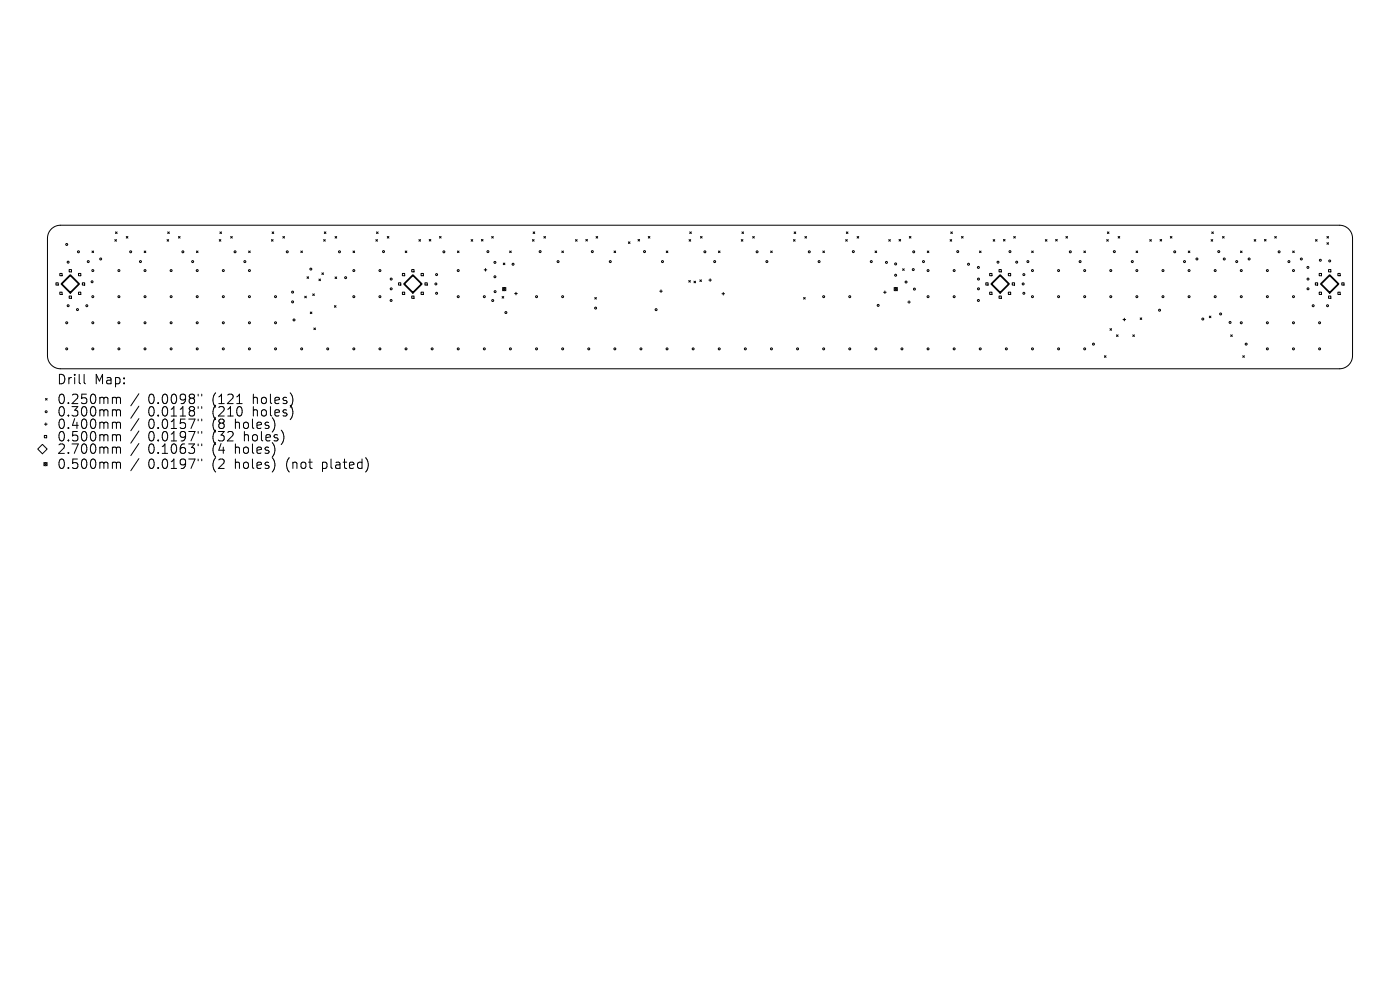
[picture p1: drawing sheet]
<svg xmlns="http://www.w3.org/2000/svg" width="297mm" height="210mm" viewBox="0 0 297 210" stroke-linecap="round" stroke-linejoin="round" font-family="sans-serif">
<defs><g id="words">
<g font-size="2.8">
<text x="12" y="81.8">Drill</text>
<text x="20" y="81.8">Map:</text>
<text x="12" y="86">0.250mm</text>
<text x="12" y="88.6">0.300mm</text>
<text x="31.4" y="86">0.0098&quot;</text>
<text x="31.4" y="88.6">0.0118&quot;</text>
<text x="45.2" y="86">(121</text>
<text x="45.2" y="88.6">(210</text>
<text x="53.9" y="86">holes)</text>
<text x="53.9" y="88.6">holes)</text>
<text x="12" y="91.3">0.400mm</text>
<text x="12" y="93.9">0.500mm</text>
<text x="31.4" y="91.3">0.0157&quot;</text>
<text x="31.4" y="93.9">0.0197&quot;</text>
<text x="45.2" y="91.3">(8</text>
<text x="45.2" y="93.9">(32</text>
<text x="50.1" y="91.3">holes)</text>
<text x="52" y="93.9">holes)</text>
<text x="12" y="96.6">2.700mm</text>
<text x="12" y="99.8">0.500mm</text>
<text x="31.4" y="96.6">0.1063&quot;</text>
<text x="31.4" y="99.8">0.0197&quot;</text>
<text x="45.2" y="96.6">(4</text>
<text x="45.2" y="99.8">(2</text>
<text x="50.1" y="96.6">holes)</text>
<text x="50.1" y="99.8">holes)</text>
<text x="61.2" y="99.8">(not</text>
<text x="69" y="99.8">plated)</text>
</g>
</g></defs>
<g fill="none" stroke="#000" stroke-width=".21">
<path d="M10.7 48.7l1-.7 1.1-.2h271.4a2.77 2.77 0 0 1 2.7 2.7v25a2.77 2.77 0 0 1-2.7 2.7h-271.4a2.77 2.77 0 0 1-2.7-2.7v-25l.1-.7zM11.9 60h.5v.5h-.5zM12.7 58h.5v.5h-.5zM14.7 57.2h.5v.5h-.5zM16.7 58h.4v.5h-.4zM17.5 60h.5v.5h-.5zM19.5 53.2l.4 .4M19.9 53.2l-.4 .4M24.4 50.8l.3 .4M24.5 49.2l.3 .3M24.7 50.8l-.3 .4M24.8 49.2l-.3 .3"/>
<path d="M26.8 50.2l.3 .3M27.1 50.2l-.3 .3M30.6 53.2l.3 .4M30.9 53.2l-.3 .4M35.4 50.8l.4 .4M35.6 49.2l.3 .3M35.8 50.8l-.4 .4M35.9 49.2l-.3 .3M37.9 50.2l.3 .3M38.2 50.2l-.3 .3M41.7 53.2l.3 .4M42 53.2l-.3 .4"/>
<path d="M46.5 50.8l.4 .4M46.6 49.2l.4 .3M46.9 50.8l-.4 .4M47 49.2l-.4 .3M48.9 50.2l.4 .3M49.3 50.2l-.4 .3M52.7 53.2l.4 .4M53.1 53.2l-.4 .4M57.6 50.8l.3 .4M57.7 49.2l.4 .3M57.9 50.8l-.3 .4M58.1 49.2l-.4 .3"/>
<path d="M60 50.2l.4 .3M60.4 50.2l-.4 .3M63.8 53.2l.4 .4M64.2 53.2l-.4 .4M65.1 58.7l.4 .4M65.5 58.7l-.4 .4M67.7 59.2l.3 .3M68 59.2l-.3 .3M68.3 57.9l.3 .3M68.6 57.9l-.3 .3M68.7 50.8l.3 .4M68.8 49.2l.3 .3"/>
<path d="M69 50.8l-.3 .4M69.1 49.2l-.3 .3M71.1 50.2l.3 .3M71.1 58.7l.3 .4M71.4 50.2l-.3 .3M71.4 58.7l-.3 .4M74.9 53.2l.3 .4M75.2 53.2l-.3 .4M79.7 50.8l.4 .4M79.9 49.2l.3 .3M80.1 50.8l-.4 .4M80.2 49.2l-.3 .3"/>
<path d="M82.2 50.2l.3 .3M82.5 50.2l-.3 .3M84.5 60h.5v.5h-.5zM85.4 58h.5v.5h-.5zM86 53.2l.3 .4M86.3 53.2l-.3 .4M87.3 57.2h.5v.5h-.5zM88.9 50.8l.3 .4M89.2 50.8l-.3 .4M89.3 58h.5v.5h-.5zM90.1 60h.5v.5h-.5zM91.1 50.8l.3 .3"/>
<path d="M91.4 50.8l-.3 .3M93.2 50.2l.4 .3M93.6 50.2l-.4 .3M97 53.2l.4 .4M97.4 53.2l-.4 .4M99.9 50.8l.4 .4M100.3 50.8l-.4 .4M102.1 50.8l.4 .3M102.5 50.8l-.4 .3M102.7 57.2h.6M103 57v.5M104.3 50.2l.4 .3"/>
<path d="M104.7 50.2l-.4 .3M106.8 55.8l.3 .3M107.1 55.8l-.3 .3M108.1 53.2l.4 .4M108.5 53.2l-.4 .4M113 50.8l.3 .4M113.1 49.2l.3 .3M113.3 50.8l-.3 .4M113.4 49.2l-.3 .3M115.4 50.2l.3 .3M115.7 50.2l-.3 .3M119.2 53.2l.3 .4"/>
<path d="M119.5 53.2l-.3 .4M122.1 50.8l.3 .4M122.4 50.8l-.3 .4M124.3 50.8l.3 .3M124.6 50.8l-.3 .3M126.5 50.2l.3 .3M126.8 50.2l-.3 .3M130.3 53.2l.3 .4M130.6 53.2l-.3 .4M133.3 51.3l.4 .4M133.7 51.3l-.4 .4M135.3 50.8l.4 .3"/>
<path d="M135.7 50.8l-.4 .3M137.5 50.2l.4 .3M137.9 50.2l-.4 .3M141.3 53.2l.4 .4M141.7 53.2l-.4 .4M146.1 59.5l.4 .4M146.2 50.8l.3 .4M146.3 49.2l.4 .3M146.5 59.5l-.4 .4M146.5 50.8l-.3 .4M146.7 49.2l-.4 .3M147.2 59.6l.4 .4"/>
<path d="M147.6 59.6l-.4 .4M148.5 59.4l.3 .3M148.6 50.2l.4 .3M148.8 59.4l-.3 .3M149 50.2l-.4 .3M150.4 59.4h.5M150.7 59.1v.6M152.4 53.2l.4 .4M152.8 53.2l-.4 .4M157.3 50.8l.3 .4M157.4 49.2l.3 .3M157.6 50.8l-.3 .4"/>
<path d="M157.7 49.2l-.3 .3M159.7 50.2l.3 .3M160 50.2l-.3 .3M163.5 53.2l.3 .4M163.8 53.2l-.3 .4M168.3 50.8l.4 .4M168.5 49.2l.3 .3M168.7 50.8l-.4 .4M168.8 49.2l-.3 .3M170.8 50.2l.3 .3M171.1 50.2l-.3 .3M174.6 53.2l.3 .4"/>
<path d="M174.9 53.2l-.3 .4M179.4 50.8l.4 .4M179.5 49.2l.4 .3M179.8 50.8l-.4 .4M179.9 49.2l-.4 .3M181.8 50.2l.4 .3M182.2 50.2l-.4 .3M185.6 53.2l.4 .4M186 53.2l-.4 .4M188.5 50.8l.4 .4M188.9 50.8l-.4 .4M190.7 50.8l.4 .3"/>
<path d="M191.1 50.8l-.4 .3M191.5 57l.3 .4M191.8 57l-.3 .4M192.9 50.2l.3 .3M193.2 50.2l-.3 .3M196.7 53.2l.4 .4M197.1 53.2l-.4 .4M201.6 50.8l.3 .4M201.7 49.2l.3 .3M201.9 50.8l-.3 .4M202 49.2l-.3 .3M204 50.2l.3 .3"/>
<path d="M204.3 50.2l-.3 .3M207.8 53.2l.3 .4M208.1 53.2l-.3 .4M209.1 60h.5v.5h-.5zM210 58h.4v.5h-.4zM210.7 50.8l.3 .4M211 50.8l-.3 .4M211.9 57.2h.5v.5h-.5zM212.9 50.8l.3 .3M213.2 50.8l-.3 .3M213.9 58h.5v.5h-.5zM214.7 60h.5v.5h-.5z"/>
<path d="M215.1 50.2l.3 .3M215.4 50.2l-.3 .3M218.9 53.2l.3 .4M219.2 53.2l-.3 .4M221.8 50.8l.3 .4M222.1 50.8l-.3 .4M223.9 50.8l.4 .3M224.3 50.8l-.4 .3M226.1 50.2l.4 .3M226.5 50.2l-.4 .3M229.9 53.2l.4 .4M230.3 53.2l-.4 .4"/>
<path d="M234.8 50.8l.3 .4M234.9 49.2l.4 .3M235.1 50.8l-.3 .4M235.3 49.2l-.4 .3M237.2 50.2l.3 .3M237.5 50.2l-.3 .3M241 53.2l.4 .4M241.4 53.2l-.4 .4M243.9 50.8l.4 .4M244.3 50.8l-.4 .4M246.1 50.8l.3 .3M246.4 50.8l-.3 .3"/>
<path d="M248.3 50.2l.3 .3M248.6 50.2l-.3 .3M252.1 53.2l.3 .4M252.4 53.2l-.3 .4M256.9 50.8l.4 .4M257.1 49.2l.3 .3M257.3 50.8l-.4 .4M257.4 49.2l-.3 .3M259.3 50.2l.4 .3M259.7 50.2l-.4 .3M263.2 53.2l.3 .4M263.5 53.2l-.3 .4"/>
<path d="M266.1 50.8l.3 .4M266.4 50.8l-.3 .4M268.2 50.8l.4 .3M268.6 50.8l-.4 .3M270.4 50.2l.4 .3M270.8 50.2l-.4 .3M274.2 53.2l.4 .4M274.6 53.2l-.4 .4M279 60h.5v.5h-.5zM279.1 50.8l.3 .4M279.4 50.8l-.3 .4M279.9 58h.4v.5h-.4z"/>
<path d="M281.5 50.2l.3 .3M281.5 51.5l.3 .3M281.8 57.2h.5v.5h-.5zM281.8 50.2l-.3 .3M281.8 51.5l-.3 .3M283.8 58h.5v.5h-.5zM284.6 60h.5v.5h-.5zM12.7 62h.5v.5h-.5zM14.7 62.8h.5v.5h-.5zM16.7 62h.4v.5h-.4zM17.8 79.4v1.7l.3 .3M64.6 62.8l.4 .4"/>
<path d="M65 62.8l-.4 .4M65.8 66.2l.4 .3M66.2 66.2l-.4 .3M66.3 62.3l.4 .4M66.6 69.6l.3 .3M66.7 62.3l-.4 .4M66.9 69.6l-.3 .3M70.9 64.8l.4 .4M71.3 64.8l-.4 .4M85.4 62h.5v.5h-.5zM87.3 62.8h.5v.5h-.5zM89.3 62h.5v.5h-.5z"/>
<path d="M106.5 62.9l.4 .3M106.6 61l.7 .7M106.9 62.9l-.4 .3M107.3 61l-.7 .7M109.2 62.3h.5M109.5 62v.6M126.2 63.1l.3 .4M126.5 63.1l-.3 .4M140 61.8h.5M140.2 61.5v.5M153.2 62.3h.5M153.4 62v.6"/>
<path d="M170.5 63.1l.3 .4M170.8 63.1l-.3 .4M187.4 62h.6M187.7 61.7v.6M189.7 61l.7 .7M190.4 61l-.7 .7M192.6 64.1h.5M192.9 63.8v.6M210 62h.4v.5h-.4zM211.9 62.8h.5v.5h-.5zM213.9 62h.5v.5h-.5zM234.3 75.5l.3 .3"/>
<path d="M234.6 75.5l-.3 .3M235.5 69.7l.3 .4M235.8 69.7l-.3 .4M236.9 71l.3 .4M237.2 71l-.3 .4M238.2 67.8h.6M238.5 67.5v.6M240.3 71l.4 .4M240.7 71l-.4 .4M241.9 67.4l.3 .4M242.2 67.4l-.3 .4M256.5 67.1l.4 .3"/>
<path d="M256.9 67.1l-.4 .3M261.1 71l.3 .4M261.4 71l-.3 .4M263.6 75.5l.4 .3M264 75.5l-.4 .3M279.9 62h.4v.5h-.4zM281.8 62.8h.5v.5h-.5zM283.8 62h.5v.5h-.5zM8 95.3l1-1 1 1-1 1zM9.3 98.1l.7 .7M9.4 92.4h.5v.5h-.5zM9.4 90h.6"/>
<path d="M9.7 84.5l.3 .4M9.7 89.7v.6M10 84.5l-.3 .4M10 98.1l-.7 .7M24.1 84.3l.5 .1 .1 .2M24.1 86.9h.3l.3 .3M24.1 89.6h.3l.3 .2M24.1 92.2h.3l.3 .3M24.1 94.8h.3l.3 .3M24.1 98h.3l.3 .3M24.7 84.6l.3-.3 .5 .1 .1 1.2M24.7 84.6v1"/>
<path d="M24.7 87.2v1.1M24.7 89.8v1.1M24.7 92.5v1M24.7 95.1v1.1M24.7 98.3v1.1M24.7 87.2l.3-.3 .5 .1 .1 1.3M24.7 89.8l.3-.2 .5 .1 .1 1.2M24.7 92.5l.3-.3 .5 .1 .1 1.2M24.7 95.1l.3-.3 .5 .1 .1 1.3M24.7 98.3l.3-.3 .5 .1 .1 1.3M29.5 83.5l-1.7 2.6M29.5 86.2l-1.7 2.5"/>
<path d="M29.5 88.8l-1.7 2.6M29.5 91.4l-1.7 2.6M29.5 94.1l-1.7 2.5M29.5 97.3l-1.7 2.5M42 83.6v.4M42 86.3v.3M42 88.9v.4M42 91.5v.4M42 94.2v.4M42 97.4v.4M42.8 83.6v.4M42.8 86.3v.3"/>
<path d="M42.8 88.9v.4M42.8 91.5v.4M42.8 94.2v.4M42.8 97.4v.4M50.2 85.6h1.2"/>
<circle cx="14.2" cy="51.9" r=".21"/>
<circle cx="14.5" cy="55.6" r=".21"/>
<circle cx="16.6" cy="53.4" r=".21"/>
<circle cx="18.7" cy="55.5" r=".21"/>
<circle cx="19.5" cy="59.8" r=".21"/>
<circle cx="19.7" cy="57.4" r=".21"/>
<circle cx="21.4" cy="54.9" r=".21"/>
<circle cx="25.2" cy="57.4" r=".21"/>
<circle cx="27.7" cy="53.4" r=".21"/>
<circle cx="29.8" cy="55.5" r=".21"/>
<circle cx="30.8" cy="57.4" r=".21"/>
<circle cx="36.3" cy="57.4" r=".21"/>
<circle cx="38.8" cy="53.4" r=".21"/>
<circle cx="40.9" cy="55.5" r=".21"/>
<circle cx="41.8" cy="57.4" r=".21"/>
<circle cx="47.4" cy="57.4" r=".21"/>
<circle cx="49.9" cy="53.4" r=".21"/>
<circle cx="51.9" cy="55.5" r=".21"/>
<circle cx="52.9" cy="57.4" r=".21"/>
<circle cx="60.9" cy="53.4" r=".21"/>
<circle cx="65.9" cy="57.1" r=".21"/>
<circle cx="72" cy="53.4" r=".21"/>
<circle cx="73.3" cy="58.9" r=".21"/>
<circle cx="75.1" cy="57.4" r=".21"/>
<circle cx="80.6" cy="57.4" r=".21"/>
<circle cx="81.4" cy="53.4" r=".21"/>
<circle cx="83" cy="59.2" r=".21"/>
<circle cx="92.6" cy="58.3" r=".21"/>
<circle cx="94.2" cy="53.4" r=".21"/>
<circle cx="97.2" cy="57.4" r=".21"/>
<circle cx="103.5" cy="53.4" r=".21"/>
<circle cx="105" cy="55.7" r=".21"/>
<circle cx="105" cy="58.7" r=".21"/>
<circle cx="108.8" cy="56.1" r=".21"/>
<circle cx="114.6" cy="53.4" r=".21"/>
<circle cx="118.4" cy="55.5" r=".21"/>
<circle cx="125.7" cy="53.4" r=".21"/>
<circle cx="129.5" cy="55.5" r=".21"/>
<circle cx="136.7" cy="53.4" r=".21"/>
<circle cx="140.5" cy="55.5" r=".21"/>
<circle cx="149.5" cy="53.4" r=".21"/>
<circle cx="151.6" cy="55.5" r=".21"/>
<circle cx="160.6" cy="53.4" r=".21"/>
<circle cx="162.7" cy="55.5" r=".21"/>
<circle cx="171.7" cy="53.4" r=".21"/>
<circle cx="173.8" cy="55.5" r=".21"/>
<circle cx="181" cy="53.4" r=".21"/>
<circle cx="184.8" cy="55.5" r=".21"/>
<circle cx="188.1" cy="55.7" r=".21"/>
<circle cx="190" cy="56" r=".21"/>
<circle cx="190" cy="58.4" r=".21"/>
<circle cx="192.2" cy="59.8" r=".21"/>
<circle cx="193.7" cy="57.2" r=".21"/>
<circle cx="193.8" cy="53.4" r=".21"/>
<circle cx="195.9" cy="55.5" r=".21"/>
<circle cx="196.9" cy="57.4" r=".21"/>
<circle cx="202.4" cy="57.4" r=".21"/>
<circle cx="203.2" cy="53.4" r=".21"/>
<circle cx="205.5" cy="56.1" r=".21"/>
<circle cx="207.6" cy="56.7" r=".21"/>
<circle cx="207.6" cy="59.2" r=".21"/>
<circle cx="211.7" cy="55.6" r=".21"/>
<circle cx="214.3" cy="53.4" r=".21"/>
<circle cx="215.7" cy="55.6" r=".21"/>
<circle cx="217.2" cy="58.3" r=".21"/>
<circle cx="218.1" cy="55.5" r=".21"/>
<circle cx="219" cy="57.4" r=".21"/>
<circle cx="224.6" cy="57.4" r=".21"/>
<circle cx="227.1" cy="53.4" r=".21"/>
<circle cx="229.1" cy="55.5" r=".21"/>
<circle cx="230.1" cy="57.4" r=".21"/>
<circle cx="235.6" cy="57.4" r=".21"/>
<circle cx="236.4" cy="53.4" r=".21"/>
<circle cx="240.2" cy="55.5" r=".21"/>
<circle cx="241.2" cy="57.4" r=".21"/>
<circle cx="246.7" cy="57.4" r=".21"/>
<circle cx="249.2" cy="53.4" r=".21"/>
<circle cx="251.3" cy="55.5" r=".21"/>
<circle cx="252.3" cy="57.4" r=".21"/>
<circle cx="253.9" cy="54.9" r=".21"/>
<circle cx="257.8" cy="57.4" r=".21"/>
<circle cx="258.6" cy="53.4" r=".21"/>
<circle cx="259.7" cy="54.9" r=".21"/>
<circle cx="262.4" cy="55.5" r=".21"/>
<circle cx="263.3" cy="57.4" r=".21"/>
<circle cx="265" cy="54.9" r=".21"/>
<circle cx="268.9" cy="57.4" r=".21"/>
<circle cx="271.4" cy="53.4" r=".21"/>
<circle cx="273.4" cy="55.5" r=".21"/>
<circle cx="274.4" cy="57.4" r=".21"/>
<circle cx="276.1" cy="54.9" r=".21"/>
<circle cx="277.5" cy="56.7" r=".21"/>
<circle cx="277.5" cy="59.2" r=".21"/>
<circle cx="280.1" cy="55.2" r=".21"/>
<circle cx="282.1" cy="55.4" r=".21"/>
<circle cx="14.2" cy="74" r=".21"/>
<circle cx="14.2" cy="68.5" r=".21"/>
<circle cx="14.5" cy="64.9" r=".21"/>
<circle cx="16.4" cy="65.7" r=".21"/>
<circle cx="18.4" cy="64.9" r=".21"/>
<circle cx="19.7" cy="74" r=".21"/>
<circle cx="19.7" cy="62.9" r=".21"/>
<circle cx="19.7" cy="68.5" r=".21"/>
<circle cx="25.2" cy="74" r=".21"/>
<circle cx="25.2" cy="62.9" r=".21"/>
<circle cx="25.2" cy="68.5" r=".21"/>
<circle cx="30.8" cy="74" r=".21"/>
<circle cx="30.8" cy="62.9" r=".21"/>
<circle cx="30.8" cy="68.5" r=".21"/>
<circle cx="36.3" cy="74" r=".21"/>
<circle cx="36.3" cy="62.9" r=".21"/>
<circle cx="36.3" cy="68.5" r=".21"/>
<circle cx="41.8" cy="74" r=".21"/>
<circle cx="41.8" cy="62.9" r=".21"/>
<circle cx="41.8" cy="68.5" r=".21"/>
<circle cx="47.4" cy="74" r=".21"/>
<circle cx="47.4" cy="62.9" r=".21"/>
<circle cx="47.4" cy="68.5" r=".21"/>
<circle cx="52.9" cy="74" r=".21"/>
<circle cx="52.9" cy="62.9" r=".21"/>
<circle cx="52.9" cy="68.5" r=".21"/>
<circle cx="58.5" cy="74" r=".21"/>
<circle cx="58.5" cy="62.9" r=".21"/>
<circle cx="58.5" cy="68.5" r=".21"/>
<circle cx="62.1" cy="62" r=".21"/>
<circle cx="62.1" cy="64" r=".21"/>
<circle cx="62.4" cy="67.9" r=".21"/>
<circle cx="64" cy="74" r=".21"/>
<circle cx="69.5" cy="74" r=".21"/>
<circle cx="75.1" cy="74" r=".21"/>
<circle cx="75.1" cy="62.9" r=".21"/>
<circle cx="80.6" cy="74" r=".21"/>
<circle cx="80.6" cy="62.9" r=".21"/>
<circle cx="83" cy="63.7" r=".21"/>
<circle cx="83" cy="61.3" r=".21"/>
<circle cx="86.1" cy="74" r=".21"/>
<circle cx="91.7" cy="74" r=".21"/>
<circle cx="92.5" cy="60.2" r=".21"/>
<circle cx="92.6" cy="62.2" r=".21"/>
<circle cx="97.2" cy="74" r=".21"/>
<circle cx="97.2" cy="62.9" r=".21"/>
<circle cx="102.7" cy="74" r=".21"/>
<circle cx="102.7" cy="62.9" r=".21"/>
<circle cx="104.5" cy="63.8" r=".21"/>
<circle cx="105" cy="61.9" r=".21"/>
<circle cx="107" cy="61.3" r=".35"/>
<circle cx="107.3" cy="66.3" r=".21"/>
<circle cx="108.3" cy="74" r=".21"/>
<circle cx="113.8" cy="74" r=".21"/>
<circle cx="113.8" cy="62.9" r=".21"/>
<circle cx="119.4" cy="74" r=".21"/>
<circle cx="119.4" cy="62.9" r=".21"/>
<circle cx="124.9" cy="74" r=".21"/>
<circle cx="126.4" cy="65.4" r=".21"/>
<circle cx="130.4" cy="74" r=".21"/>
<circle cx="136" cy="74" r=".21"/>
<circle cx="139.2" cy="65.7" r=".21"/>
<circle cx="141.5" cy="74" r=".21"/>
<circle cx="147" cy="74" r=".21"/>
<circle cx="152.6" cy="74" r=".21"/>
<circle cx="158.1" cy="74" r=".21"/>
<circle cx="163.7" cy="74" r=".21"/>
<circle cx="169.2" cy="74" r=".21"/>
<circle cx="174.7" cy="74" r=".21"/>
<circle cx="174.7" cy="62.9" r=".21"/>
<circle cx="180.3" cy="74" r=".21"/>
<circle cx="180.3" cy="62.9" r=".21"/>
<circle cx="185.8" cy="74" r=".21"/>
<circle cx="186.3" cy="64.8" r=".21"/>
<circle cx="190" cy="61.3" r=".35"/>
<circle cx="191.3" cy="74" r=".21"/>
<circle cx="194" cy="61.3" r=".21"/>
<circle cx="196.9" cy="74" r=".21"/>
<circle cx="196.9" cy="62.9" r=".21"/>
<circle cx="202.4" cy="74" r=".21"/>
<circle cx="202.4" cy="62.9" r=".21"/>
<circle cx="207.6" cy="63.7" r=".21"/>
<circle cx="207.6" cy="61.3" r=".21"/>
<circle cx="208" cy="74" r=".21"/>
<circle cx="213.5" cy="74" r=".21"/>
<circle cx="217.1" cy="60.2" r=".21"/>
<circle cx="217.2" cy="62.2" r=".21"/>
<circle cx="219" cy="74" r=".21"/>
<circle cx="219" cy="62.9" r=".21"/>
<circle cx="224.6" cy="74" r=".21"/>
<circle cx="224.6" cy="62.9" r=".21"/>
<circle cx="230.1" cy="74" r=".21"/>
<circle cx="230.1" cy="62.9" r=".21"/>
<circle cx="232" cy="73" r=".21"/>
<circle cx="235.6" cy="62.9" r=".21"/>
<circle cx="241.2" cy="62.9" r=".21"/>
<circle cx="246" cy="65.8" r=".21"/>
<circle cx="246.7" cy="62.9" r=".21"/>
<circle cx="252.3" cy="62.9" r=".21"/>
<circle cx="255.2" cy="67.7" r=".21"/>
<circle cx="257.8" cy="62.9" r=".21"/>
<circle cx="258.9" cy="66.6" r=".21"/>
<circle cx="261" cy="68.4" r=".21"/>
<circle cx="263.3" cy="62.9" r=".21"/>
<circle cx="263.3" cy="68.5" r=".21"/>
<circle cx="264.4" cy="73" r=".21"/>
<circle cx="268.9" cy="74" r=".21"/>
<circle cx="268.9" cy="62.9" r=".21"/>
<circle cx="268.9" cy="68.5" r=".21"/>
<circle cx="274.4" cy="74" r=".21"/>
<circle cx="274.4" cy="62.9" r=".21"/>
<circle cx="274.4" cy="68.5" r=".21"/>
<circle cx="277.5" cy="61.3" r=".21"/>
<circle cx="278.6" cy="64.9" r=".21"/>
<circle cx="279.9" cy="74" r=".21"/>
<circle cx="279.9" cy="68.5" r=".21"/>
<circle cx="281.6" cy="64.9" r=".21"/>
<circle cx="9.7" cy="98.5" r=".35"/>
<circle cx="9.8" cy="87.3" r=".21"/>
</g>
<path d="M14.9 58.4l1.9 1.8-1.9 1.9-1.9-1.9zM212.2 58.4l1.8 1.8-1.8 1.9-1.9-1.9zM85.7 60.2l1.9-1.8 1.9 1.8-1.9 1.9zM280.2 60.2l1.9-1.8 1.9 1.8-1.9 1.9z" fill="none" stroke="#000" stroke-width=".37"/>
<use href="#words"/>
</svg>
